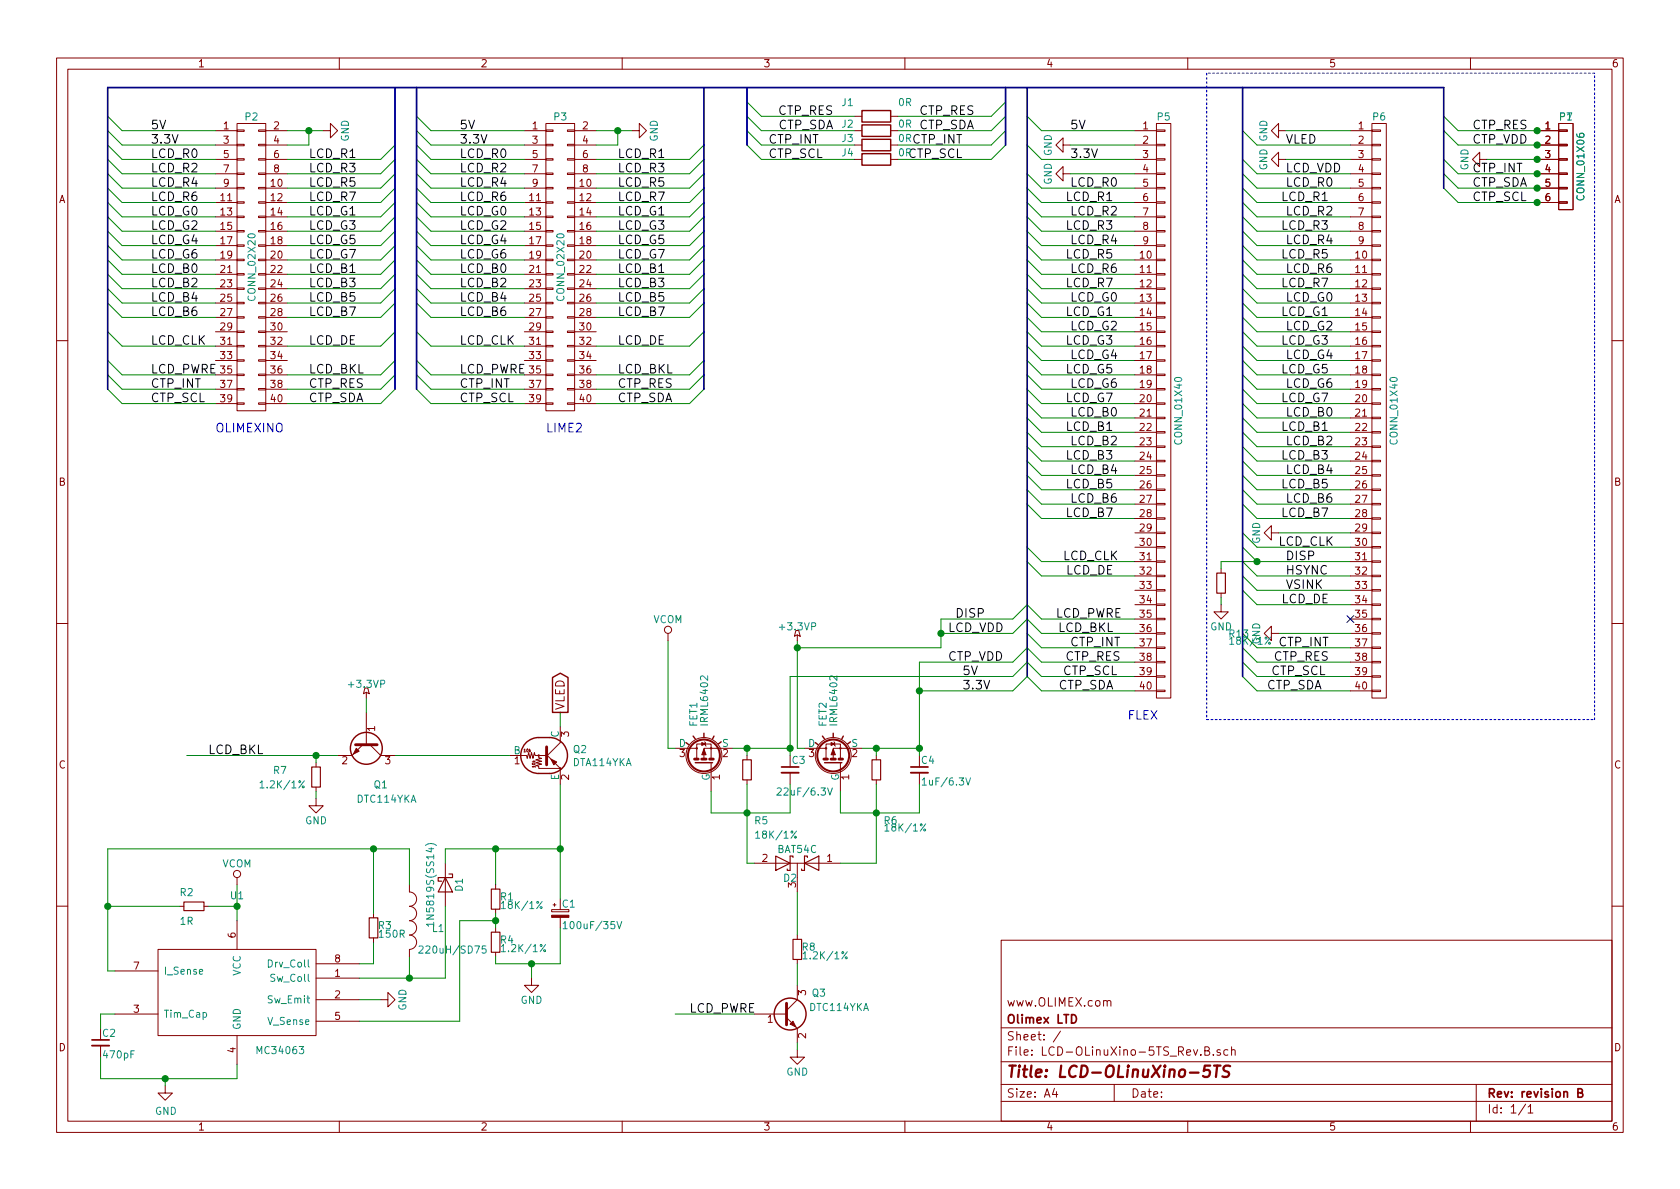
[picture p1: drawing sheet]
<svg xmlns="http://www.w3.org/2000/svg" width="297mm" height="210mm" viewBox="0 0 297 210" stroke-linecap="round" stroke-linejoin="round" font-family="sans-serif">
<defs><g id="words">
<text font-size="2.8" fill="#840000" x="178" y="190.5">Title: LCD-OLinuXino-5TS</text>
<g font-size="2.1">
<text x="26.7" y="22.9">5V</text>
<text x="81.3" y="22.9">5V</text>
<text x="137.4" y="22.9">CTP_SDA</text>
<text x="137.5" y="20.3">CTP_RES</text>
<text x="162.6" y="20.3">CTP_RES</text>
<text x="162.6" y="22.9">CTP_SDA</text>
<text x="189.2" y="22.9">5V</text>
<text x="260.3" y="22.9">CTP_RES</text>
<text x="26.7" y="25.4">3.3V</text>
<text x="26.7" y="27.9">LCD_R0</text>
<text x="54.6" y="27.9">LCD_R1</text>
<text x="81.3" y="25.4">3.3V</text>
<text x="81.3" y="27.9">LCD_R0</text>
<text x="109.2" y="27.9">LCD_R1</text>
<text x="135.9" y="25.4">CTP_INT</text>
<text x="135.9" y="27.9">CTP_SCL</text>
<text x="160.5" y="27.9">CTP_SCL</text>
<text x="161.3" y="25.4">CTP_INT</text>
<text x="189.2" y="27.9">3.3V</text>
<text x="227.3" y="25.4">VLED</text>
<text x="260.3" y="25.4">CTP_VDD</text>
<text x="26.7" y="30.5">LCD_R2</text>
<text x="26.7" y="33">LCD_R4</text>
<text x="26.7" y="35.6">LCD_R6</text>
<text x="54.6" y="30.5">LCD_R3</text>
<text x="54.6" y="33">LCD_R5</text>
<text x="54.6" y="35.6">LCD_R7</text>
<text x="81.3" y="30.5">LCD_R2</text>
<text x="81.3" y="33">LCD_R4</text>
<text x="81.3" y="35.6">LCD_R6</text>
<text x="109.2" y="30.5">LCD_R3</text>
<text x="109.2" y="33">LCD_R5</text>
<text x="109.2" y="35.6">LCD_R7</text>
<text x="188.6" y="35.6">LCD_R1</text>
<text x="189.2" y="33">LCD_R0</text>
<text x="226.7" y="35.6">LCD_R1</text>
<text x="227.3" y="33">LCD_R0</text>
<text x="227.3" y="30.5">LCD_VDD</text>
<text x="260.3" y="30.5">CTP_INT</text>
<text x="260.3" y="33">CTP_SDA</text>
<text x="260.3" y="35.6">CTP_SCL</text>
<text x="26.7" y="38.1">LCD_G0</text>
<text x="26.7" y="40.6">LCD_G2</text>
<text x="54.6" y="38.1">LCD_G1</text>
<text x="54.6" y="40.6">LCD_G3</text>
<text x="81.3" y="38.1">LCD_G0</text>
<text x="81.3" y="40.6">LCD_G2</text>
<text x="109.2" y="38.1">LCD_G1</text>
<text x="109.2" y="40.6">LCD_G3</text>
<text x="188.6" y="40.6">LCD_R3</text>
<text x="189.2" y="38.1">LCD_R2</text>
<text x="226.7" y="40.6">LCD_R3</text>
<text x="227.3" y="38.1">LCD_R2</text>
<text x="26.7" y="43.2">LCD_G4</text>
<text x="26.7" y="45.7">LCD_G6</text>
<text x="54.6" y="43.2">LCD_G5</text>
<text x="54.6" y="45.7">LCD_G7</text>
<text x="81.3" y="43.2">LCD_G4</text>
<text x="81.3" y="45.7">LCD_G6</text>
<text x="109.2" y="43.2">LCD_G5</text>
<text x="109.2" y="45.7">LCD_G7</text>
<text x="188.6" y="45.7">LCD_R5</text>
<text x="189.2" y="43.2">LCD_R4</text>
<text x="226.7" y="45.7">LCD_R5</text>
<text x="227.3" y="43.2">LCD_R4</text>
<text x="26.7" y="48.3">LCD_B0</text>
<text x="26.7" y="50.8">LCD_B2</text>
<text x="26.7" y="53.3">LCD_B4</text>
<text x="54.6" y="48.3">LCD_B1</text>
<text x="54.6" y="50.8">LCD_B3</text>
<text x="54.6" y="53.3">LCD_B5</text>
<text x="81.3" y="48.3">LCD_B0</text>
<text x="81.3" y="50.8">LCD_B2</text>
<text x="81.3" y="53.3">LCD_B4</text>
<text x="109.2" y="48.3">LCD_B1</text>
<text x="109.2" y="50.8">LCD_B3</text>
<text x="109.2" y="53.3">LCD_B5</text>
<text x="188.6" y="50.8">LCD_R7</text>
<text x="189.2" y="48.3">LCD_R6</text>
<text x="189.2" y="53.3">LCD_G0</text>
<text x="226.7" y="50.8">LCD_R7</text>
<text x="227.3" y="48.3">LCD_R6</text>
<text x="227.3" y="53.3">LCD_G0</text>
<text x="26.7" y="55.9">LCD_B6</text>
<text x="54.6" y="55.9">LCD_B7</text>
<text x="81.3" y="55.9">LCD_B6</text>
<text x="109.2" y="55.9">LCD_B7</text>
<text x="188.5" y="55.9">LCD_G1</text>
<text x="189.2" y="58.4">LCD_G2</text>
<text x="226.6" y="55.9">LCD_G1</text>
<text x="227.3" y="58.4">LCD_G2</text>
<text x="26.7" y="61">LCD_CLK</text>
<text x="54.6" y="61">LCD_DE</text>
<text x="81.3" y="61">LCD_CLK</text>
<text x="109.2" y="61">LCD_DE</text>
<text x="188.5" y="61">LCD_G3</text>
<text x="189.2" y="63.5">LCD_G4</text>
<text x="226.6" y="61">LCD_G3</text>
<text x="227.3" y="63.5">LCD_G4</text>
<text x="26.7" y="66">LCD_PWRE</text>
<text x="26.7" y="68.6">CTP_INT</text>
<text x="26.7" y="71.1">CTP_SCL</text>
<text x="54.6" y="66">LCD_BKL</text>
<text x="54.6" y="68.6">CTP_RES</text>
<text x="54.6" y="71.1">CTP_SDA</text>
<text x="81.3" y="66">LCD_PWRE</text>
<text x="81.3" y="68.6">CTP_INT</text>
<text x="81.3" y="71.1">CTP_SCL</text>
<text x="109.2" y="66">LCD_BKL</text>
<text x="109.2" y="68.6">CTP_RES</text>
<text x="109.2" y="71.1">CTP_SDA</text>
<text x="188.5" y="66">LCD_G5</text>
<text x="188.5" y="71.1">LCD_G7</text>
<text x="189.2" y="68.6">LCD_G6</text>
<text x="226.6" y="66">LCD_G5</text>
<text x="226.6" y="71.1">LCD_G7</text>
<text x="227.3" y="68.6">LCD_G6</text>
<text x="188.6" y="76.2">LCD_B1</text>
<text x="189.2" y="73.7">LCD_B0</text>
<text x="226.7" y="76.2">LCD_B1</text>
<text x="227.3" y="73.7">LCD_B0</text>
<text x="188.6" y="81.3">LCD_B3</text>
<text x="189.2" y="78.7">LCD_B2</text>
<text x="189.2" y="83.8">LCD_B4</text>
<text x="226.7" y="81.3">LCD_B3</text>
<text x="227.3" y="78.7">LCD_B2</text>
<text x="227.3" y="83.8">LCD_B4</text>
<text x="188.6" y="86.4">LCD_B5</text>
<text x="189.2" y="88.9">LCD_B6</text>
<text x="226.7" y="86.4">LCD_B5</text>
<text x="227.3" y="88.9">LCD_B6</text>
<text x="188.6" y="91.4">LCD_B7</text>
<text x="226.7" y="91.4">LCD_B7</text>
<text x="188" y="99.1">LCD_CLK</text>
<text x="188.4" y="101.6">LCD_DE</text>
<text x="226.1" y="96.5">LCD_CLK</text>
<text x="227.3" y="101.6">HSYNC</text>
<text x="227.3" y="99.1">DISP</text>
<text x="226.5" y="106.7">LCD_DE</text>
<text x="227.3" y="104.1">VSINK</text>
<text x="167.6" y="111.8">LCD_VDD</text>
<text x="168.9" y="109.2">DISP</text>
<text x="186.7" y="109.2">LCD_PWRE</text>
<text x="186.9" y="111.8">LCD_BKL</text>
<text x="167.6" y="116.8">CTP_VDD</text>
<text x="170.2" y="119.4">5V</text>
<text x="188" y="119.4">CTP_SCL</text>
<text x="188.3" y="116.8">CTP_RES</text>
<text x="189.2" y="114.3">CTP_INT</text>
<text x="224.8" y="119.4">CTP_SCL</text>
<text x="225.2" y="116.8">CTP_RES</text>
<text x="226.1" y="114.3">CTP_INT</text>
<text x="170.2" y="121.9">3.3V</text>
<text x="186.9" y="121.9">CTP_SDA</text>
<text x="223.8" y="121.9">CTP_SDA</text>
<text x="36.8" y="133.3">LCD_BKL</text>
<text x="121.9" y="179.1">LCD_PWRE</text>
</g>
<g font-size="2.1" fill="#0000c2">
<text x="38.1" y="76.4">OLIMEXINO</text>
<text x="96.5" y="76.4">LIME2</text>
<text x="199.4" y="127.2">FLEX</text>
</g>
<g font-size="2.1" fill="#840000">
<text x="99.8" y="125.6" transform="rotate(-90 99.8 125.6)">VLED</text>
<text x="178" y="178">www.OLIMEX.com</text>
<text x="178" y="184">Sheet: /</text>
<text x="178" y="181">Olimex LTD</text>
<text x="178" y="186.7">File: LCD-OLinuXino-5TS_Rev.B.sch</text>
<text x="178" y="194.1">Size: A4</text>
<text x="200" y="194.1">Date:</text>
<text x="263" y="194.1">Rev: revision B</text>
<text x="263" y="196.9">Id: 1/1</text>
</g>
<g font-size="1.8" fill="#840000">
<text x="35" y="11.9">1</text>
<text x="85" y="11.9">2</text>
<text x="135" y="11.9">3</text>
<text x="185" y="11.9">4</text>
<text x="235" y="11.9">5</text>
<text x="285" y="11.9">6</text>
<text x="39.5" y="22.9">1</text>
<text x="48.4" y="22.9">2</text>
<text x="94.1" y="22.9">1</text>
<text x="103" y="22.9">2</text>
<text x="202.1" y="22.9">1</text>
<text x="240.2" y="22.9">1</text>
<text x="273.2" y="22.9">1</text>
<text x="39.5" y="25.4">3</text>
<text x="39.5" y="27.9">5</text>
<text x="48.4" y="25.4">4</text>
<text x="48.4" y="27.9">6</text>
<text x="94.1" y="25.4">3</text>
<text x="94.1" y="27.9">5</text>
<text x="103" y="25.4">4</text>
<text x="103" y="27.9">6</text>
<text x="202.1" y="25.4">2</text>
<text x="202.1" y="27.9">3</text>
<text x="240.2" y="25.4">2</text>
<text x="240.2" y="27.9">3</text>
<text x="273.2" y="25.4">2</text>
<text x="273.2" y="27.9">3</text>
<text x="10.4" y="35.9">A</text>
<text x="39" y="35.6">11</text>
<text x="39.5" y="30.5">7</text>
<text x="39.5" y="33">9</text>
<text x="47.9" y="33">10</text>
<text x="47.9" y="35.6">12</text>
<text x="48.4" y="30.5">8</text>
<text x="93.6" y="35.6">11</text>
<text x="94.1" y="30.5">7</text>
<text x="94.1" y="33">9</text>
<text x="102.5" y="33">10</text>
<text x="102.5" y="35.6">12</text>
<text x="103" y="30.5">8</text>
<text x="202.1" y="30.5">4</text>
<text x="202.1" y="33">5</text>
<text x="202.1" y="35.6">6</text>
<text x="240.2" y="30.5">4</text>
<text x="240.2" y="33">5</text>
<text x="240.2" y="35.6">6</text>
<text x="273.2" y="30.5">4</text>
<text x="273.2" y="33">5</text>
<text x="273.2" y="35.6">6</text>
<text x="285.4" y="35.9">A</text>
<text x="39" y="38.1">13</text>
<text x="39" y="40.6">15</text>
<text x="47.9" y="38.1">14</text>
<text x="47.9" y="40.6">16</text>
<text x="93.6" y="38.1">13</text>
<text x="93.6" y="40.6">15</text>
<text x="102.5" y="38.1">14</text>
<text x="102.5" y="40.6">16</text>
<text x="202.1" y="38.1">7</text>
<text x="202.1" y="40.6">8</text>
<text x="240.2" y="38.1">7</text>
<text x="240.2" y="40.6">8</text>
<text x="39" y="43.2">17</text>
<text x="39" y="45.7">19</text>
<text x="47.9" y="45.7">20</text>
<text x="47.9" y="43.2">18</text>
<text x="93.6" y="43.2">17</text>
<text x="93.6" y="45.7">19</text>
<text x="102.5" y="45.7">20</text>
<text x="102.5" y="43.2">18</text>
<text x="201.6" y="45.7">10</text>
<text x="202.1" y="43.2">9</text>
<text x="239.7" y="45.7">10</text>
<text x="240.2" y="43.2">9</text>
<text x="39" y="48.3">21</text>
<text x="39" y="50.8">23</text>
<text x="39" y="53.3">25</text>
<text x="47.9" y="48.3">22</text>
<text x="47.9" y="50.8">24</text>
<text x="47.9" y="53.3">26</text>
<text x="93.6" y="48.3">21</text>
<text x="93.6" y="50.8">23</text>
<text x="93.6" y="53.3">25</text>
<text x="102.5" y="48.3">22</text>
<text x="102.5" y="50.8">24</text>
<text x="102.5" y="53.3">26</text>
<text x="201.6" y="48.3">11</text>
<text x="201.6" y="50.8">12</text>
<text x="201.6" y="53.3">13</text>
<text x="239.7" y="48.3">11</text>
<text x="239.7" y="50.8">12</text>
<text x="239.7" y="53.3">13</text>
<text x="39" y="55.9">27</text>
<text x="39" y="58.4">29</text>
<text x="47.9" y="58.4">30</text>
<text x="47.9" y="55.9">28</text>
<text x="93.6" y="55.9">27</text>
<text x="93.6" y="58.4">29</text>
<text x="102.5" y="58.4">30</text>
<text x="102.5" y="55.9">28</text>
<text x="201.6" y="55.9">14</text>
<text x="201.6" y="58.4">15</text>
<text x="239.7" y="55.9">14</text>
<text x="239.7" y="58.4">15</text>
<text x="39" y="61">31</text>
<text x="39" y="63.5">33</text>
<text x="47.9" y="61">32</text>
<text x="47.9" y="63.5">34</text>
<text x="93.6" y="61">31</text>
<text x="93.6" y="63.5">33</text>
<text x="102.5" y="61">32</text>
<text x="102.5" y="63.5">34</text>
<text x="201.6" y="61">16</text>
<text x="201.6" y="63.5">17</text>
<text x="239.7" y="61">16</text>
<text x="239.7" y="63.5">17</text>
<text x="39" y="66">35</text>
<text x="39" y="68.6">37</text>
<text x="39" y="71.1">39</text>
<text x="47.9" y="71.1">40</text>
<text x="47.9" y="66">36</text>
<text x="47.9" y="68.6">38</text>
<text x="93.6" y="66">35</text>
<text x="93.6" y="68.6">37</text>
<text x="93.6" y="71.1">39</text>
<text x="102.5" y="71.1">40</text>
<text x="102.5" y="66">36</text>
<text x="102.5" y="68.6">38</text>
<text x="201.6" y="71.1">20</text>
<text x="201.6" y="66">18</text>
<text x="201.6" y="68.6">19</text>
<text x="239.7" y="71.1">20</text>
<text x="239.7" y="66">18</text>
<text x="239.7" y="68.6">19</text>
<text x="201.6" y="73.7">21</text>
<text x="201.6" y="76.2">22</text>
<text x="239.7" y="73.7">21</text>
<text x="239.7" y="76.2">22</text>
<text x="201.6" y="78.7">23</text>
<text x="201.6" y="81.3">24</text>
<text x="201.6" y="83.8">25</text>
<text x="239.7" y="78.7">23</text>
<text x="239.7" y="81.3">24</text>
<text x="239.7" y="83.8">25</text>
<text x="10.4" y="85.9">B</text>
<text x="201.6" y="86.4">26</text>
<text x="201.6" y="88.9">27</text>
<text x="239.7" y="86.4">26</text>
<text x="239.7" y="88.9">27</text>
<text x="285.4" y="85.9">B</text>
<text x="201.6" y="91.4">28</text>
<text x="201.6" y="94">29</text>
<text x="239.7" y="91.4">28</text>
<text x="239.7" y="94">29</text>
<text x="201.6" y="96.5">30</text>
<text x="201.6" y="99.1">31</text>
<text x="201.6" y="101.6">32</text>
<text x="239.7" y="96.5">30</text>
<text x="239.7" y="99.1">31</text>
<text x="239.7" y="101.6">32</text>
<text x="201.6" y="104.1">33</text>
<text x="201.6" y="106.7">34</text>
<text x="239.7" y="104.1">33</text>
<text x="239.7" y="106.7">34</text>
<text x="201.6" y="109.2">35</text>
<text x="201.6" y="111.8">36</text>
<text x="239.7" y="109.2">35</text>
<text x="239.7" y="111.8">36</text>
<text x="201.6" y="114.3">37</text>
<text x="201.6" y="116.8">38</text>
<text x="201.6" y="119.4">39</text>
<text x="239.7" y="114.3">37</text>
<text x="239.7" y="116.8">38</text>
<text x="239.7" y="119.4">39</text>
<text x="201.6" y="121.9">40</text>
<text x="239.7" y="121.9">40</text>
<text x="66.3" y="129.3" transform="rotate(-90 66.3 129.3)">1</text>
<text x="100.6" y="130.3" transform="rotate(-90 100.6 130.3)">3</text>
<text x="10.4" y="135.9">C</text>
<text x="60.5" y="135.1">2</text>
<text x="68.1" y="135.1">3</text>
<text x="91" y="135.1">1</text>
<text x="100.6" y="137.9" transform="rotate(-90 100.6 137.9)">2</text>
<text x="120.2" y="133.9">3</text>
<text x="127.3" y="137.9" transform="rotate(-90 127.3 137.9)">1</text>
<text x="127.8" y="133.9">2</text>
<text x="143" y="133.9">3</text>
<text x="150.1" y="137.9" transform="rotate(-90 150.1 137.9)">1</text>
<text x="150.6" y="133.9">2</text>
<text x="285.4" y="135.9">C</text>
<text x="134.8" y="152.4">2</text>
<text x="146.2" y="152.4">1</text>
<text x="140.7" y="156.9" transform="rotate(-90 140.7 156.9)">3</text>
<text x="41.7" y="165.8" transform="rotate(-90 41.7 165.8)">6</text>
<text x="23.6" y="171.4">7</text>
<text x="59.2" y="172.7">1</text>
<text x="59.2" y="170.2">8</text>
<text x="23.6" y="179.1">3</text>
<text x="59.2" y="176.5">2</text>
<text x="142.5" y="176" transform="rotate(-90 142.5 176)">3</text>
<text x="10.4" y="185.9">D</text>
<text x="59.2" y="180.3">5</text>
<text x="135.7" y="180.8">1</text>
<text x="142.5" y="183.6" transform="rotate(-90 142.5 183.6)">2</text>
<text x="285.4" y="185.9">D</text>
<text x="41.7" y="186.2" transform="rotate(-90 41.7 186.2)">4</text>
<text x="35" y="199.9">1</text>
<text x="85" y="199.9">2</text>
<text x="135" y="199.9">3</text>
<text x="185" y="199.9">4</text>
<text x="235" y="199.9">5</text>
<text x="285" y="199.9">6</text>
</g>
<g font-size="1.8" fill="#008484">
<text x="43.4" y="21.3">P2</text>
<text x="98" y="21.3">P3</text>
<text x="148.9" y="18.7">J1</text>
<text x="148.9" y="22.5">J2</text>
<text x="158.9" y="18.7">0R</text>
<text x="158.9" y="22.5">0R</text>
<text x="204.7" y="21.3">P5</text>
<text x="242.8" y="21.3">P6</text>
<text x="275.8" y="21.3">P1</text>
<text x="61.7" y="25.1" transform="rotate(-90 61.7 25.1)">GND</text>
<text x="116.3" y="25.1" transform="rotate(-90 116.3 25.1)">GND</text>
<text x="148.9" y="25.1">J3</text>
<text x="148.9" y="27.6">J4</text>
<text x="158.9" y="25.1">0R</text>
<text x="158.9" y="27.6">0R</text>
<text x="186" y="27.6" transform="rotate(-90 186 27.6)">GND</text>
<text x="224.1" y="25.1" transform="rotate(-90 224.1 25.1)">GND</text>
<text x="186" y="32.7" transform="rotate(-90 186 32.7)">GND</text>
<text x="224.1" y="30.1" transform="rotate(-90 224.1 30.1)">GND</text>
<text x="259.6" y="30.1" transform="rotate(-90 259.6 30.1)">GND</text>
<text x="280.1" y="35.1" transform="rotate(-90 280.1 35.1)">CONN_01X06</text>
<text x="45.2" y="52.9" transform="rotate(-90 45.2 52.9)">CONN_02X20</text>
<text x="99.8" y="52.9" transform="rotate(-90 99.8 52.9)">CONN_02X20</text>
<text x="209" y="78.3" transform="rotate(-90 209 78.3)">CONN_01X40</text>
<text x="247.1" y="78.3" transform="rotate(-90 247.1 78.3)">CONN_01X40</text>
<text x="222.8" y="96.2" transform="rotate(-90 222.8 96.2)">GND</text>
<text x="115.5" y="110.2">VCOM</text>
<text x="138" y="111.4">+3.3VP</text>
<text x="213.9" y="111.4">GND</text>
<text x="217.4" y="112.7">R13</text>
<text x="217.9" y="114">18K/1%</text>
<text x="222.8" y="114" transform="rotate(-90 222.8 114)">GND</text>
<text x="61.8" y="121.6">+3.3VP</text>
<text x="98.8" y="130.4" transform="rotate(-90 98.8 130.4)">C</text>
<text x="123.3" y="128.5" transform="rotate(-90 123.3 128.5)">FET1</text>
<text x="125.2" y="128" transform="rotate(-90 125.2 128)">IRML6402</text>
<text x="146.1" y="128.5" transform="rotate(-90 146.1 128.5)">FET2</text>
<text x="148" y="128" transform="rotate(-90 148 128)">IRML6402</text>
<text x="48.4" y="136.8">R7</text>
<text x="90.8" y="133.3">B</text>
<text x="98.8" y="138" transform="rotate(-90 98.8 138)">E</text>
<text x="101.3" y="135.5">DTA114YKA</text>
<text x="101.4" y="133.1">Q2</text>
<text x="120" y="132.1">D</text>
<text x="127.7" y="132.1">S</text>
<text x="140.1" y="135.1">C3</text>
<text x="142.9" y="132.1">D</text>
<text x="150.5" y="132.1">S</text>
<text x="162.9" y="135.1">C4</text>
<text x="46.5" y="139.4">1.2K/1%</text>
<text x="63.2" y="141.9">DTC114YKA</text>
<text x="66.1" y="139.4">Q1</text>
<text x="125.5" y="138.1" transform="rotate(-90 125.5 138.1)">G</text>
<text x="138.1" y="140.7">22uF/6.3V</text>
<text x="148.3" y="138.1" transform="rotate(-90 148.3 138.1)">G</text>
<text x="163.6" y="138.9">1uF/6.3V</text>
<text x="53.9" y="145.7">GND</text>
<text x="133.5" y="145.7">R5</text>
<text x="134" y="148.3">18K/1%</text>
<text x="156.3" y="145.7">R6</text>
<text x="156.9" y="147">18K/1%</text>
<text x="39.3" y="153.4">VCOM</text>
<text x="137.5" y="150.8">BAT54C</text>
<text x="138.6" y="155.9">D2</text>
<text x="31.9" y="158.4">R2</text>
<text x="40.8" y="159">U1</text>
<text x="81.8" y="157.6" transform="rotate(-90 81.8 157.6)">D1</text>
<text x="88.5" y="159.2">R1</text>
<text x="89.1" y="160.7">18K/1%</text>
<text x="99.4" y="160.5">C1</text>
<text x="31.9" y="163.5">1R</text>
<text x="66.9" y="164.3">R3</text>
<text x="67.2" y="165.8">150R</text>
<text x="76.5" y="164.8">L1</text>
<text x="76.7" y="162.9" transform="rotate(-90 76.7 162.9)">1N5819S(SS14)</text>
<text x="88.5" y="166.8">R4</text>
<text x="100.3" y="164.3">100uF/35V</text>
<text x="29" y="172.3">I_Sense</text>
<text x="42.5" y="172.6" transform="rotate(-90 42.5 172.6)">VCC</text>
<text x="47.6" y="171.1">Drv_Coll</text>
<text x="48" y="173.6">Sw_Coll</text>
<text x="74.9" y="168.6">220uH/SD75</text>
<text x="89.2" y="168.3">1.2K/1%</text>
<text x="141.9" y="168.1">R8</text>
<text x="142.5" y="169.6">1.2K/1%</text>
<text x="29" y="180">Tim_Cap</text>
<text x="47.5" y="177.4">Sw_Emit</text>
<text x="71.8" y="178.7" transform="rotate(-90 71.8 178.7)">GND</text>
<text x="92" y="177.5">GND</text>
<text x="143.2" y="178.8">DTC114YKA</text>
<text x="143.6" y="176.2">Q3</text>
<text x="18.2" y="183.3">C2</text>
<text x="42.5" y="182.1" transform="rotate(-90 42.5 182.1)">GND</text>
<text x="47.5" y="181.2">V_Sense</text>
<text x="18.4" y="187.1">470pF</text>
<text x="45.7" y="186.4">MC34063</text>
<text x="139" y="190.2">GND</text>
<text x="27.4" y="197.1">GND</text>
</g>
<g font-size=".7" fill="#840000">
<text x="92.6" y="133">10k</text>
<text x="94.6" y="135.7" transform="rotate(-90 94.6 135.7)">10k</text>
</g>
</g></defs>
<g fill="none" stroke="#840000" stroke-width=".18">
<path d="M10 10.3h277v189.9h-277zM12 12.2h273v186.1h-273zM60 10.3v1.9M110 10.3v1.9M160 10.3v1.9M210 10.3v1.9M260 10.3v1.9M38.1 23.1h3.8M38.1 25.6h3.8M38.1 28.2h3.8M38.1 30.7h3.8M38.1 33.3h3.8"/>
<path d="M38.1 35.8h3.8M38.1 38.3h3.8M41.9 38.2h1.3v.3h-1.3zM41.9 35.7h1.3v.2h-1.3zM41.9 33.1h1.3v.3h-1.3zM41.9 30.6h1.3v.3h-1.3zM41.9 28.1h1.3v.2h-1.3zM41.9 25.5h1.3v.3h-1.3zM41.9 23h1.3v.2h-1.3zM41.9 21.8h5.1v50.8h-5.1zM45.7 38.2h1.3v.3h-1.3zM45.7 35.7h1.3v.2h-1.3z"/>
<path d="M45.7 33.1h1.3v.3h-1.3zM45.7 30.6h1.3v.3h-1.3zM45.7 28.1h1.3v.2h-1.3zM45.7 25.5h1.3v.3h-1.3zM45.7 23h1.3v.2h-1.3zM47 23.1h3.8M47 25.6h3.8M47 28.2h3.8M47 30.7h3.8M47 33.3h3.8M47 35.8h3.8M47 38.3h3.8"/>
<path d="M57.1 23.1h1.3v-1.3l1.3 1.3-1.3 1.3v-1.3M92.7 23.1h3.8M92.7 25.6h3.8M92.7 28.2h3.8M92.7 30.7h3.8M92.7 33.3h3.8M92.7 35.8h3.8M92.7 38.3h3.8M96.5 38.2h1.3v.3h-1.3zM96.5 35.7h1.3v.2h-1.3zM96.5 33.1h1.3v.3h-1.3zM96.5 30.6h1.3v.3h-1.3z"/>
<path d="M96.5 28.1h1.3v.2h-1.3zM96.5 25.5h1.3v.3h-1.3zM96.5 23h1.3v.2h-1.3zM96.5 21.8h5.1v50.8h-5.1zM100.3 38.2h1.3v.3h-1.3zM100.3 35.7h1.3v.2h-1.3zM100.3 33.1h1.3v.3h-1.3zM100.3 30.6h1.3v.3h-1.3zM100.3 28.1h1.3v.2h-1.3zM100.3 25.5h1.3v.3h-1.3zM100.3 23h1.3v.2h-1.3zM101.6 23.1h3.8"/>
<path d="M101.6 25.6h3.8M101.6 28.2h3.8M101.6 30.7h3.8M101.6 33.3h3.8M101.6 35.8h3.8M101.6 38.3h3.8M111.8 23.1h1.2v-1.3l1.3 1.3-1.3 1.3v-1.3M151.1 23.1h1.3M151.1 25.6h1.3M151.1 28.2h1.3M151.1 20.6h1.3M157.5 23.1h1.2"/>
<path d="M157.5 25.6h1.2M157.5 28.2h1.2M157.5 20.6h1.2M188 25.6v-1.2l-1.3 1.2 1.3 1.3v-1.3h1.2M188 30.7v-1.2l-1.3 1.2 1.3 1.3v-1.3h1.2M200.7 23.1h3.8M200.7 25.6h3.8M200.7 28.2h3.8M200.7 30.7h3.8M200.7 33.3h3.8M200.7 35.8h3.8M200.7 38.3h3.8"/>
<path d="M204.5 38.2h1.5v.3h-1.5zM204.5 35.7h1.5v.2h-1.5zM204.5 33.1h1.5v.3h-1.5zM204.5 30.6h1.5v.3h-1.5zM204.5 28.1h1.5v.2h-1.5zM204.5 25.5h1.5v.3h-1.5zM204.5 23h1.5v.2h-1.5zM204.5 21.8h2.5v101.6h-2.5zM226.1 28.2v-1.3l-1.3 1.3 1.3 1.3v-1.3h1.2M226.1 23.1v-1.3l-1.3 1.3 1.3 1.3v-1.3h1.2M238.8 23.1h3.8M238.8 25.6h3.8"/>
<path d="M238.8 28.2h3.8M238.8 30.7h3.8M238.8 33.3h3.8M238.8 35.8h3.8M238.8 38.3h3.8M242.6 38.2h1.5v.3h-1.5zM242.6 35.7h1.5v.2h-1.5zM242.6 33.1h1.5v.3h-1.5zM242.6 30.6h1.5v.3h-1.5zM242.6 28.1h1.5v.2h-1.5zM242.6 25.5h1.5v.3h-1.5zM242.6 23h1.5v.2h-1.5z"/>
<path d="M242.6 21.8h2.5v101.6h-2.5zM261.6 28.2v-1.3l-1.3 1.3 1.3 1.3v-1.3h1.3M271.8 23.1h3.8M271.8 25.6h3.8M271.8 28.2h3.8M271.8 30.7h3.8M271.8 33.3h3.8M271.8 35.8h3.8M275.6 35.7h1.5v.2h-1.5zM275.6 33.1h1.5v.3h-1.5zM275.6 30.6h1.5v.3h-1.5zM275.6 28.1h1.5v.2h-1.5z"/>
<path d="M275.6 25.5h1.5v.3h-1.5zM275.6 23h1.5v.2h-1.5zM275.6 21.8h2.5v15.3h-2.5zM38.1 46h3.8M38.1 58.7h3.8M38.1 48.5h3.8M38.1 51h3.8M38.1 40.9h3.8M38.1 53.6h3.8M38.1 43.4h3.8M38.1 56.1h3.8M41.9 58.5h1.3v.3h-1.3z"/>
<path d="M41.9 56h1.3v.3h-1.3zM41.9 53.5h1.3v.2h-1.3zM41.9 50.9h1.3v.3h-1.3zM41.9 48.4h1.3v.2h-1.3zM41.9 45.8h1.3v.3h-1.3zM41.9 43.3h1.3v.3h-1.3zM41.9 40.8h1.3v.2h-1.3zM45.7 58.5h1.3v.3h-1.3zM45.7 56h1.3v.3h-1.3zM45.7 53.5h1.3v.2h-1.3zM45.7 50.9h1.3v.3h-1.3zM45.7 48.4h1.3v.2h-1.3z"/>
<path d="M45.7 45.8h1.3v.3h-1.3zM45.7 43.3h1.3v.3h-1.3zM45.7 40.8h1.3v.2h-1.3zM47 46h3.8M47 58.7h3.8M47 48.5h3.8M47 51h3.8M47 40.9h3.8M47 53.6h3.8M47 43.4h3.8M47 56.1h3.8M92.7 46h3.8"/>
<path d="M92.7 58.7h3.8M92.7 48.5h3.8M92.7 51h3.8M92.7 40.9h3.8M92.7 53.6h3.8M92.7 43.4h3.8M92.7 56.1h3.8M96.5 58.5h1.3v.3h-1.3zM96.5 56h1.3v.3h-1.3zM96.5 53.5h1.3v.2h-1.3zM96.5 50.9h1.3v.3h-1.3zM96.5 48.4h1.3v.2h-1.3z"/>
<path d="M96.5 45.8h1.3v.3h-1.3zM96.5 43.3h1.3v.3h-1.3zM96.5 40.8h1.3v.2h-1.3zM100.3 58.5h1.3v.3h-1.3zM100.3 56h1.3v.3h-1.3zM100.3 53.5h1.3v.2h-1.3zM100.3 50.9h1.3v.3h-1.3zM100.3 48.4h1.3v.2h-1.3zM100.3 45.8h1.3v.3h-1.3zM100.3 43.3h1.3v.3h-1.3zM100.3 40.8h1.3v.2h-1.3zM101.6 46h3.8"/>
<path d="M101.6 58.7h3.8M101.6 48.5h3.8M101.6 51h3.8M101.6 40.9h3.8M101.6 53.6h3.8M101.6 43.4h3.8M101.6 56.1h3.8M200.7 46h3.8M200.7 58.7h3.8M200.7 48.5h3.8M200.7 51h3.8M200.7 40.9h3.8"/>
<path d="M200.7 53.6h3.8M200.7 43.4h3.8M200.7 56.1h3.8M204.5 58.5h1.5v.3h-1.5zM204.5 56h1.5v.3h-1.5zM204.5 53.5h1.5v.2h-1.5zM204.5 50.9h1.5v.3h-1.5zM204.5 48.4h1.5v.2h-1.5zM204.5 45.8h1.5v.3h-1.5zM204.5 43.3h1.5v.3h-1.5zM204.5 40.8h1.5v.2h-1.5zM238.8 46h3.8"/>
<path d="M238.8 58.7h3.8M238.8 48.5h3.8M238.8 51h3.8M238.8 40.9h3.8M238.8 53.6h3.8M238.8 43.4h3.8M238.8 56.1h3.8M242.6 58.5h1.5v.3h-1.5zM242.6 56h1.5v.3h-1.5zM242.6 53.5h1.5v.2h-1.5zM242.6 50.9h1.5v.3h-1.5zM242.6 48.4h1.5v.2h-1.5z"/>
<path d="M242.6 45.8h1.5v.3h-1.5zM242.6 43.3h1.5v.3h-1.5zM242.6 40.8h1.5v.2h-1.5zM10 60.2h2M38.1 71.4h3.8M38.1 61.2h3.8M38.1 63.7h3.8M38.1 66.3h3.8M38.1 68.8h3.8M41.9 71.2h1.3v.3h-1.3zM41.9 68.7h1.3v.3h-1.3zM41.9 66.2h1.3v.2h-1.3z"/>
<path d="M41.9 63.6h1.3v.3h-1.3zM41.9 61.1h1.3v.2h-1.3zM45.7 71.2h1.3v.3h-1.3zM45.7 68.7h1.3v.3h-1.3zM45.7 66.2h1.3v.2h-1.3zM45.7 63.6h1.3v.3h-1.3zM45.7 61.1h1.3v.2h-1.3zM47 71.4h3.8M47 61.2h3.8M47 63.7h3.8M47 66.3h3.8M47 68.8h3.8"/>
<path d="M92.7 71.4h3.8M92.7 61.2h3.8M92.7 63.7h3.8M92.7 66.3h3.8M92.7 68.8h3.8M96.5 71.2h1.3v.3h-1.3zM96.5 68.7h1.3v.3h-1.3zM96.5 66.2h1.3v.2h-1.3zM96.5 63.6h1.3v.3h-1.3zM96.5 61.1h1.3v.2h-1.3zM100.3 71.2h1.3v.3h-1.3zM100.3 68.7h1.3v.3h-1.3z"/>
<path d="M100.3 66.2h1.3v.2h-1.3zM100.3 63.6h1.3v.3h-1.3zM100.3 61.1h1.3v.2h-1.3zM101.6 71.4h3.8M101.6 61.2h3.8M101.6 63.7h3.8M101.6 66.3h3.8M101.6 68.8h3.8M200.7 71.4h3.8M200.7 61.2h3.8M200.7 63.7h3.8M200.7 66.3h3.8"/>
<path d="M200.7 68.8h3.8M200.7 73.9h3.8M200.7 76.4h3.8M200.7 79h3.8M204.5 78.9h1.5v.2h-1.5zM204.5 76.3h1.5v.3h-1.5zM204.5 73.8h1.5v.2h-1.5zM204.5 71.2h1.5v.3h-1.5zM204.5 68.7h1.5v.3h-1.5zM204.5 66.2h1.5v.2h-1.5zM204.5 63.6h1.5v.3h-1.5zM204.5 61.1h1.5v.2h-1.5z"/>
<path d="M238.8 71.4h3.8M238.8 61.2h3.8M238.8 63.7h3.8M238.8 66.3h3.8M238.8 68.8h3.8M238.8 73.9h3.8M238.8 76.4h3.8M238.8 79h3.8M242.6 78.9h1.5v.2h-1.5zM242.6 76.3h1.5v.3h-1.5zM242.6 73.8h1.5v.2h-1.5zM242.6 71.2h1.5v.3h-1.5z"/>
<path d="M242.6 68.7h1.5v.3h-1.5zM242.6 66.2h1.5v.2h-1.5zM242.6 63.6h1.5v.3h-1.5zM242.6 61.1h1.5v.2h-1.5zM285 60.2h2M200.7 96.8h3.8M200.7 99.3h3.8M200.7 81.5h3.8M200.7 84.1h3.8M200.7 86.6h3.8M200.7 89.1h3.8M200.7 91.7h3.8"/>
<path d="M200.7 94.2h3.8M204.5 99.2h1.5v.2h-1.5zM204.5 96.6h1.5v.3h-1.5zM204.5 94.1h1.5v.3h-1.5zM204.5 91.6h1.5v.2h-1.5zM204.5 89h1.5v.3h-1.5zM204.5 86.5h1.5v.2h-1.5zM204.5 83.9h1.5v.3h-1.5zM204.5 81.4h1.5v.3h-1.5zM224.8 94.2v-1.2l-1.3 1.2 1.3 1.3v-1.3h1.3M238.8 96.8h3.8M238.8 99.3h3.8"/>
<path d="M238.8 81.5h3.8M238.8 84.1h3.8M238.8 86.6h3.8M238.8 89.1h3.8M238.8 91.7h3.8M238.8 94.2h3.8M242.6 99.2h1.5v.2h-1.5zM242.6 96.6h1.5v.3h-1.5zM242.6 94.1h1.5v.3h-1.5zM242.6 91.6h1.5v.2h-1.5zM242.6 89h1.5v.3h-1.5zM242.6 86.5h1.5v.2h-1.5z"/>
<path d="M242.6 83.9h1.5v.3h-1.5zM242.6 81.4h1.5v.3h-1.5zM10 110.3h2M118.1 112v1.3M140.7 111.5h.5l.3 1-.5-.2-.5 .2zM141 112.3v1M200.7 101.8h3.8M200.7 104.4h3.8M200.7 106.9h3.8M200.7 109.5h3.8M200.7 112h3.8M200.7 114.5h3.8"/>
<path d="M200.7 117.1h3.8M200.7 119.6h3.8M204.5 119.5h1.5v.3h-1.5zM204.5 117h1.5v.2h-1.5zM204.5 114.4h1.5v.3h-1.5zM204.5 111.9h1.5v.2h-1.5zM204.5 109.3h1.5v.3h-1.5zM204.5 106.8h1.5v.3h-1.5zM204.5 104.3h1.5v.2h-1.5zM204.5 101.7h1.5v.3h-1.5zM215.9 106.9v1.3h1.3l-1.3 1.3-1.3-1.3h1.3M215.9 100.6v.7"/>
<path d="M215.9 104.9v.8M224.8 112v-1.3l-1.3 1.3 1.3 1.3v-1.3h1.3M238.8 101.8h3.8M238.8 104.4h3.8M238.8 106.9h3.8M238.8 109.5h3.8M238.8 112h3.8M238.8 114.5h3.8M238.8 117.1h3.8M238.8 119.6h3.8M242.6 119.5h1.5v.3h-1.5zM242.6 117h1.5v.2h-1.5z"/>
<path d="M242.6 114.4h1.5v.3h-1.5zM242.6 111.9h1.5v.2h-1.5zM242.6 109.3h1.5v.3h-1.5zM242.6 106.8h1.5v.3h-1.5zM242.6 104.3h1.5v.2h-1.5zM242.6 101.7h1.5v.3h-1.5zM285 110.3h2M55.9 134.9v.7M55.9 139.2v.7M64.1 131.7l-1.9 1.9h-2.5M64.5 121.7h.5l.3 1-.5-.3-.5 .3zM64.8 122.4v1"/>
<path d="M64.8 126v5.7M65.4 131.7l1.9 1.9h2.5M90.2 133.6h2.9l.1 .5 .3-1 .2 1 .3-1 .2 1 .3-1 .1 .5h1.9M96.5 133.3l2.6 2.6h-3.9v-.4l-.5-.1 1.1-.3-1.1-.2 1.1-.3-1.1-.2 1.1-.3-.6-.1v-.4M99.1 128.5v2.8l-2.6 2.6M99.1 136.1v2.6M119.4 132.3h3.8v1.8M123.2 132.3v-.7h2.5v.7h-1.2v1.8M124.6 131.2l.2 .7M125.7 134.9v5M129.5 132.3h-3.8v1.8M132.1 133.6v.8"/>
<path d="M132.1 137.9v.8M139.7 136.6v2.1M142.2 132.3h3.8v1.8M146 132.3v-.7h2.6v.7h-1.3v1.8M147.4 131.2l.3 .7M148.6 134.9v5M152.4 132.3h-3.8v1.8M154.9 133.6v.8M154.9 137.9v.8M162.6 136.6v2.1M200.7 122.2h3.8M204.5 122h1.5v.3h-1.5z"/>
<path d="M238.8 122.2h3.8M242.6 122h1.5v.3h-1.5zM41.9 155.2v1.3M55.9 141.2v1.3h1.2l-1.2 1.3-1.3-1.3h1.3M72.4 156.5v1.2a1.27 1.27 0 0 1 1.3 1.3 1.27 1.27 0 0 1-1.3 1.3 1.27 1.27 0 0 1 1.3 1.2 1.27 1.27 0 0 1-1.3 1.3 1.27 1.27 0 0 1 1.3 1.3 1.27 1.27 0 0 1-1.3 1.2 1.27 1.27 0 0 1 1.3 1.3 1.27 1.27 0 0 1-1.3 1.3v1.3M78.7 152.6v7.7M87.6 156.5v.7M98 159.8v.5M133.3 152.6h15.3M141 152.6v5.1M10 160.2h2M20.3 179.3h7.6"/>
<path d="M20.3 171.7h7.6M27.9 167.9h28v15.2h-28zM31.7 160.3h.8M36.1 160.3h.7M41.9 162.8v5.1M55.9 173h7.6M55.9 176.8h7.6M55.9 170.4h7.6M66 161.5v.8M66 165.9v.7M67.3 176.8h1.3v-1.3l1.2 1.3-1.2 1.2v-1.2M87.6 160.8v.7"/>
<path d="M87.6 164.1v.7M87.6 168.4v.8M94 173v1.2h1.2l-1.2 1.3-1.3-1.3h1.3M97.5 160.9h3.1v.3h-3.1zM97.8 160h.5M99.1 162.2v1.9M133.3 179.3h5.8M139.1 180l1.9 1.9v2.5M141 174.2v2.6l-1.9 1.9M141 165.3v.8M141 169.7v.7M177 166.3h108v32h-108z"/>
<path d="M195.8 177.1a.36 .36 0 0 1 .3-.2 .36 .36 0 0 1 .3 .2v.8M285 160.2h2M17.8 184.9v2M29.2 192v1.3h1.3l-1.3 1.3-1.3-1.3h1.3M41.9 183.1v5.1M55.9 180.6h7.6M60 198.3v1.9M110 198.3v1.9M141 185.7v1.2h1.2l-1.2 1.3-1.3-1.3h1.3M160 198.3v1.9M177 194.8h108M177 191.8h108"/>
<path d="M177 187.8h108M177 181.8h108M186.4 192.5l-.3 1h.9M186.8 193v1M187.5 182.3l-1.3 2M197 191.8v3M210 198.3v1.9M213 185.8h.5l.2-.1 .1-.3-.3-.3h-.5v1.5h.6l.3-.3a.41 .41 0 0 0-.4-.5M214.5 186.5v.1M215.7 185.7a.37 .37 0 0 0-.5 .1v.2l.5 .2 .1 .1-.2 .3-.4-.1M217.1 185.7l-.4-.1-.3 .3 .1 .6 .2 .1 .4-.1M217.8 185.7l.2-.1 .3 .1 .1 .9"/>
<path d="M217.8 185.1v1.5M260 198.3v1.9M261 191.8v6.5M269.7 195.2l-1.2 2M270.2 195.8l.4-.5v1.5M270.2 196.8h.8"/>
<circle cx="118.1" cy="111.4" r=".63"/>
<circle cx="95.2" cy="133.6" r=".13"/>
<circle cx="99.1" cy="135.9" r=".13"/>
<circle cx="123.2" cy="132.3" r=".13"/>
<circle cx="124.5" cy="133.6" r="3.2"/>
<circle cx="125.7" cy="132.3" r=".13"/>
<circle cx="146" cy="132.3" r=".13"/>
<circle cx="147.3" cy="133.6" r="3.2"/>
<circle cx="148.6" cy="132.3" r=".13"/>
<circle cx="41.9" cy="154.6" r=".63"/>
</g>
<path d="M138.2 135.6h3M161 135.6h3.1M189.5 179.4a.76 .76 0 0 1 .8 .8 .76 .76 0 0 1-.8 .7zM16.3 183.9h3M279 193.2h.5l.2-.1 .1-.3-.3-.3h-.5v1.5h.6l.3-.3a.41 .41 0 0 0-.4-.5" fill="none" stroke="#840000" stroke-width=".3"/>
<path d="M214 188.4h-1l-.2 1 .3-.2h.5l.3 .2a.82 .82 0 0 1-.2 .9l-.7 .1-.3-.1M214.7 188.4h1.1M215.2 188.4l-.2 2M217.5 188.5l-.3-.1-.6 .1a.47 .47 0 0 0-.3 .5 .47 .47 0 0 0 .3 .4l.4 .1a.48 .48 0 0 1 .3 .5 .48 .48 0 0 1-.4 .4l-.8-.1" fill="none" stroke="#840000" stroke-width=".41"/>
<g fill="none" stroke="#008400" stroke-width=".18">
<path d="M132.1 18l2.5 2.6h16.5M177.8 18l-2.5 2.6h-16.6M19 20.6l2.6 2.5h16.5M19 23.1l2.6 2.5h16.5M19 25.6l2.6 2.6h16.5M19 28.2l2.6 2.5h16.5M19 30.7l2.6 2.6h16.5M19 33.3l2.6 2.5h16.5M19 35.8l2.6 2.5h16.5M19 38.3l2.6 2.6h16.5M50.8 23.1h6.3M54.6 23.1v2.5h-3.8"/>
<path d="M69.8 25.6l-2.5 2.6h-16.5M69.8 28.2l-2.5 2.5h-16.5M69.8 30.7l-2.5 2.6h-16.5M69.8 33.3l-2.5 2.5h-16.5M69.8 35.8l-2.5 2.5h-16.5M69.8 38.3l-2.5 2.6h-16.5M73.7 20.6l2.5 2.5h16.5M73.7 23.1l2.5 2.5h16.5M73.7 25.6l2.5 2.6h16.5M73.7 28.2l2.5 2.5h16.5M73.7 30.7l2.5 2.6h16.5M73.7 33.3l2.5 2.5h16.5"/>
<path d="M73.7 35.8l2.5 2.5h16.5M73.7 38.3l2.5 2.6h16.5M105.4 23.1h6.4M109.2 23.1v2.5h-3.8M124.5 25.6l-2.6 2.6h-16.5M124.5 28.2l-2.6 2.5h-16.5M124.5 30.7l-2.6 2.6h-16.5M124.5 33.3l-2.6 2.5h-16.5M124.5 35.8l-2.6 2.5h-16.5M124.5 38.3l-2.6 2.6h-16.5M132.1 20.6l2.5 2.5h16.5M132.1 23.1l2.5 2.5h16.5"/>
<path d="M132.1 25.6l2.5 2.6h16.5M177.8 20.6l-2.5 2.5h-16.6M177.8 23.1l-2.5 2.5h-16.6M177.8 25.6l-2.5 2.6h-16.6M181.6 20.6l2.5 2.5h16.6M181.6 25.6l2.5 2.6h16.6M181.6 30.7l2.5 2.6h16.6M181.6 33.3l2.5 2.5h16.6M181.6 35.8l2.5 2.5h16.6M181.6 38.3l2.5 2.6h16.6M189.2 25.6h11.5M189.2 30.7h11.5"/>
<path d="M219.7 23.1l2.5 2.5h16.6M219.7 28.2l2.5 2.5h16.6M219.7 30.7l2.5 2.6h16.6M219.7 33.3l2.5 2.5h16.6M219.7 35.8l2.5 2.5h16.6M219.7 38.3l2.5 2.6h16.6M227.3 23.1h11.5M227.3 28.2h11.5M255.3 20.6l2.5 2.5h14M255.3 23.1l2.5 2.5h14M255.3 28.2l2.5 2.5h14M255.3 30.7l2.5 2.6h14"/>
<path d="M255.3 33.3l2.5 2.5h14M262.9 28.2h8.9M19 40.9l2.6 2.5h16.5M19 43.4l2.6 2.6h16.5M19 46l2.6 2.5h16.5M19 48.5l2.6 2.5h16.5M19 51l2.6 2.6h16.5M19 53.6l2.6 2.5h16.5M19 58.7l2.6 2.5h16.5M69.8 40.9l-2.5 2.5h-16.5M69.8 43.4l-2.5 2.6h-16.5M69.8 46l-2.5 2.5h-16.5"/>
<path d="M69.8 48.5l-2.5 2.5h-16.5M69.8 51l-2.5 2.6h-16.5M69.8 53.6l-2.5 2.5h-16.5M69.8 58.7l-2.5 2.5h-16.5M73.7 40.9l2.5 2.5h16.5M73.7 43.4l2.5 2.6h16.5M73.7 46l2.5 2.5h16.5M73.7 48.5l2.5 2.5h16.5M73.7 51l2.5 2.6h16.5M73.7 53.6l2.5 2.5h16.5M73.7 58.7l2.5 2.5h16.5M124.5 40.9l-2.6 2.5h-16.5"/>
<path d="M124.5 43.4l-2.6 2.6h-16.5M124.5 46l-2.6 2.5h-16.5M124.5 48.5l-2.6 2.5h-16.5M124.5 51l-2.6 2.6h-16.5M124.5 53.6l-2.6 2.5h-16.5M124.5 58.7l-2.6 2.5h-16.5M181.6 40.9l2.5 2.5h16.6M181.6 43.4l2.5 2.6h16.6M181.6 46l2.5 2.5h16.6M181.6 48.5l2.5 2.5h16.6M181.6 51l2.5 2.6h16.6M181.6 53.6l2.5 2.5h16.6"/>
<path d="M181.6 58.7l2.5 2.5h16.6M181.6 56.1l2.5 2.6h16.6M219.7 40.9l2.5 2.5h16.6M219.7 43.4l2.5 2.6h16.6M219.7 46l2.5 2.5h16.6M219.7 48.5l2.5 2.5h16.6M219.7 51l2.5 2.6h16.6M219.7 53.6l2.5 2.5h16.6M219.7 58.7l2.5 2.5h16.6M219.7 56.1l2.5 2.6h16.6M19 63.7l2.6 2.6h16.5M19 66.3l2.6 2.5h16.5"/>
<path d="M19 68.8l2.6 2.6h16.5M69.8 63.7l-2.5 2.6h-16.5M69.8 66.3l-2.5 2.5h-16.5M69.8 68.8l-2.5 2.6h-16.5M73.7 63.7l2.5 2.6h16.5M73.7 66.3l2.5 2.5h16.5M73.7 68.8l2.5 2.6h16.5M124.5 63.7l-2.6 2.6h-16.5M124.5 66.3l-2.6 2.5h-16.5M124.5 68.8l-2.6 2.6h-16.5M181.6 63.7l2.5 2.6h16.6M181.6 66.3l2.5 2.5h16.6"/>
<path d="M181.6 68.8l2.5 2.6h16.6M181.6 61.2l2.5 2.5h16.6M181.6 71.4l2.5 2.5h16.6M181.6 76.4l2.5 2.6h16.6M181.6 73.9l2.5 2.5h16.6M181.6 79l2.5 2.5h16.6M219.7 63.7l2.5 2.6h16.6M219.7 66.3l2.5 2.5h16.6M219.7 68.8l2.5 2.6h16.6M219.7 61.2l2.5 2.5h16.6M219.7 71.4l2.5 2.5h16.6M219.7 76.4l2.5 2.6h16.6"/>
<path d="M219.7 73.9l2.5 2.5h16.6M219.7 79l2.5 2.5h16.6M181.6 81.5l2.5 2.6h16.6M181.6 86.6l2.5 2.5h16.6M181.6 96.8l2.5 2.5h16.6M181.6 84.1l2.5 2.5h16.6M181.6 89.1l2.5 2.6h16.6M181.6 99.3l2.5 2.5h16.6M219.7 81.5l2.5 2.6h16.6M219.7 86.6l2.5 2.5h16.6M219.7 84.1l2.5 2.5h16.6M219.7 89.1l2.5 2.6h16.6"/>
<path d="M219.7 99.3l2.5 2.5h16.6M219.7 94.2l2.5 2.6h16.6M219.7 96.8l2.5 2.5M226.1 94.2h12.7M238.8 99.3h-22.9v1.3M118.1 113.3v19h1.3M141 113.3v19h1.2M166.4 112h12.7l2.5-2.5 2.5 2.5h16.6M181.6 112l2.5 2.5h16.6M200.7 109.5h-16.6l-2.5-2.6-2.5 2.6h-12.7v5h-25.4M200.7 119.6h-16.6l-2.5-2.5-2.5 2.5h-39.4v14M200.7 117.1h-16.6l-2.5-2.6-2.5 2.6h-16.5v16.5"/>
<path d="M215.9 105.7v1.2M219.7 112l2.5 2.5h16.6M219.7 117.1l2.5 2.5h16.6M219.7 114.5l2.5 2.6h16.6M219.7 119.6l2.5 2.6h16.6M219.7 101.8l2.5 2.6h16.6M219.7 104.4l2.5 2.5h16.6M226.1 112h12.7M33 133.6h26.7M55.9 133.6v1.3M55.9 139.9v1.3M64.8 123.4v2.6"/>
<path d="M69.8 133.6h20.4M99.1 126v2.5M99.1 138.7v20.3M129.5 132.3h10.2M132.1 132.3v1.3M132.1 138.7v13.9h1.2M139.7 138.7v5.1h-14v-3.9M152.4 132.3h10.2M154.9 138.7v13.9h-6.3M154.9 132.3v1.3M162.6 122.2h16.5l2.5-2.6 2.5 2.6h16.6M162.6 138.7v5.1h-14v-3.9"/>
<path d="M41.9 156.5v6.3M66 150.1v11.4M72.4 156.5v-6.4h-53.4v21.6h1.3M87.6 150.1v6.4M99.1 150.1h-20.4v2.5M141 157.7v7.6M19 160.3h12.7M20.3 179.3h-2.5v2.6M36.8 160.3h5.1M63.5 176.8h3.8M66 166.6v3.8h-2.5M72.4 169.2v3.8"/>
<path d="M78.7 160.3v12.7h-15.2M87.6 161.5v2.6M87.6 162.8h-6.3v17.8h-17.8M94 170.4v2.6M99.1 164.1v6.3h-11.5v-1.2M119.4 179.3h13.9M141 170.4v3.8M17.8 186.9v3.8h24.1v-2.5M29.2 190.7v1.3M141 184.4v1.3"/>
</g>
<g fill="#008400" stroke="#008400" stroke-width=".25">
<circle cx="54.6" cy="23.1" r=".51"/>
<circle cx="109.2" cy="23.1" r=".51"/>
<circle cx="41.9" cy="160.3" r=".51"/>
<circle cx="19" cy="160.3" r=".51"/>
<circle cx="66" cy="150.1" r=".51"/>
<circle cx="87.6" cy="150.1" r=".51"/>
<circle cx="94" cy="170.4" r=".51"/>
<circle cx="87.6" cy="162.8" r=".51"/>
<circle cx="99.1" cy="150.1" r=".51"/>
<circle cx="55.9" cy="133.6" r=".51"/>
<circle cx="132.1" cy="143.8" r=".51"/>
<circle cx="132.1" cy="132.3" r=".51"/>
<circle cx="154.9" cy="143.8" r=".51"/>
<circle cx="154.9" cy="132.3" r=".51"/>
<circle cx="139.7" cy="132.3" r=".51"/>
<circle cx="162.6" cy="132.3" r=".51"/>
<circle cx="141" cy="114.5" r=".51"/>
<circle cx="222.3" cy="99.3" r=".51"/>
<circle cx="166.4" cy="112" r=".51"/>
<circle cx="162.6" cy="122.2" r=".51"/>
<circle cx="271.8" cy="23.1" r=".51"/>
<circle cx="271.8" cy="25.6" r=".51"/>
<circle cx="271.8" cy="28.2" r=".51"/>
<circle cx="271.8" cy="30.7" r=".51"/>
<circle cx="271.8" cy="33.3" r=".51"/>
<circle cx="271.8" cy="35.8" r=".51"/>
<circle cx="72.4" cy="173" r=".51"/>
<circle cx="29.2" cy="190.7" r=".51"/>
</g>
<path d="M69.8 15.5v53.3M73.7 15.5v53.3M124.5 15.5v53.3M132.1 15.5v10.1M177.8 15.5v10.1M181.6 15.5v104.1M219.7 15.5v104.1M255.3 33.3v-17.8h-236.3v53.3" fill="none" stroke="#000084" stroke-width=".3"/>
<path d="M238.2 108.9l1.2 1.2M239.4 108.9l-1.2 1.2" fill="none" stroke="#000084" stroke-width=".18"/>
<path d="M213.4 12.9v114.3M281.9 12.9h-68.5M213.4 127.2h68.5M281.9 127.2v-114.3" fill="none" stroke="#0000c2" stroke-width=".18" stroke-dasharray=".3 .4"/>
<path d="M138.2 136.6h3M161 136.6h3.1M16.3 184.9h3" fill="none" stroke="#840000" stroke-width=".33"/>
<g fill="none" stroke="#840000" stroke-width=".2">
<path d="M215.1 101.3h1.6v3.6h-1.6zM55.1 135.6h1.5v3.6h-1.5zM131.3 134.4h1.5v3.5h-1.5zM154.2 134.4h1.5v3.5h-1.5zM32.5 159.5h3.6v1.5h-3.6zM78.7 155.2l1.3 2.5h-2.5zM79.4 154.6h.6v.6h-2.5v.6h.6M86.9 157.2h1.5v3.6h-1.5zM137.2 151.4l2.5 1.2-2.5 1.3zM140.2 151.6v-.2h-.5v2.5h-.5v-.2M142.2 152.6l2.6-1.2v2.5zM142.7 151.6v-.2h-.5v2.5h-.5v-.2"/>
<path d="M65.3 162.3h1.5v3.6h-1.5zM86.9 164.8h1.5v3.6h-1.5zM140.2 166.1h1.5v3.6h-1.5z"/>
</g>
<g fill="none" stroke="#008484" stroke-width=".18">
<path d="M224.3 113.6h.3v.3h-.3zM224.6 112.7l-.9 1.2M46 138.4l.3-.3v1.2M46 139.3h.7M53.5 139h.2v.3h-.2zM53.8 138.1l-1 1.2M137.4 139.4l.5-.1 .2 .1v.3l-.8 .9h.8M146.3 139.3l.4 1.3 .5-1.3M163.1 137.9l.3-.3v1.2M163.1 138.8h.7M170.8 137.6l.4 1.2 .4-1.2M75.2 149.5a1.51 1.51 0 0 1 2 0"/>
<path d="M95.9 159.4l-1 1.3M140.5 147.9h.2v.3h-.2zM140.8 147l-.9 1.2M163.4 146.7h.2v.2h-.2zM163.7 145.7l-1 1.3M74.1 167.4l.5-.1 .2 .1v.2l-.8 .9h.8M76.7 163.4h-1.3l.4 .4M85.9 167.3h-.6l-.1 .6 .2-.1 .5 .1v.5l-.2 .1-.5-.1M88.6 167.4l.4-.4v1.3M88.6 168.3h.8M95.6 160.4h.2v.2h-.2zM96.2 168h.2v.2h-.2z"/>
<path d="M96.5 167l-1 1.3M99.6 163.3l.3-.3v1.2M99.6 164.2h.7M109.1 163l.4 1.2 .4-1.2M142 168.7l.3-.4v1.3M142 169.6h.7M149.5 169.3h.2v.2h-.2zM149.8 168.3l-1 1.3"/>
</g>
<g fill="#840000" stroke="#840000" stroke-width=".18">
<path d="M97.5 161.8h3.1v.4h-3.1z"/>
<path d="M63 132.3l.5 .5-1 .5z"/>
<path d="M139.7 181.1l.5-.5 .5 1z"/>
<path d="M124.5 132.5l.3 1h-.7z"/>
<path d="M124.1 131.3l.6 .3-.6 .2z"/>
<path d="M147.3 132.5l.4 1h-.8z"/>
<path d="M146.9 131.3l.7 .3-.7 .2z"/>
<path d="M97.4 134.2l1 .5-.5 .5z"/>
</g>
<g fill="none" stroke="#840000" stroke-width=".25">
<path d="M152.4 19.6h5.1v2h-5.1zM152.4 22.1h5.1v2h-5.1zM152.4 24.6h5.1v2.1h-5.1zM152.4 27.2h5.1v2h-5.1zM97.7 119.8l1.4-.8 1.3 .8v6.2h-2.7zM93.2 131.2a3.5 3.5 0 0 1 2-.8h2a3.2 3.2 0 0 1 3.1 3.2 3.2 3.2 0 0 1-3.1 3.2h-2a3.2 3.2 0 0 1-2.9-2.1 3.2 3.2 0 0 1 .9-3.5zM122.6 130.2l.3 .5M122.9 134.9h3.1M124.5 129.7v.7M126.2 130.2l-.2 .5M127.5 131.2l-.5 .4M145.4 130.2l.4 .5"/>
<path d="M145.8 134.9h3M147.3 129.7v.7M149.1 130.2l-.3 .5M150.4 131.2l-.5 .4"/>
<circle cx="64.8" cy="132.3" r="2.82"/>
<circle cx="139.7" cy="179.3" r="2.82"/>
</g>
<path d="M62.9 131.7h3.8M122.8 134.2h.6M124.1 134.2h.7M125.5 134.2h.6M145.7 134.2h.6M146.9 134.2h.8M148.3 134.2h.7M139.1 177.4v3.8" fill="none" stroke="#840000" stroke-width=".51"/>
<g fill="none" stroke="#840000" stroke-width=".36">
<circle cx="124.5" cy="133.6" r="2.82"/>
<circle cx="147.3" cy="133.6" r="2.82"/>
</g>
<path d="M96.6 132.1v3.1z" fill="#840000" stroke="#840000" stroke-width=".51"/>
<use href="#words"/>
</svg>
